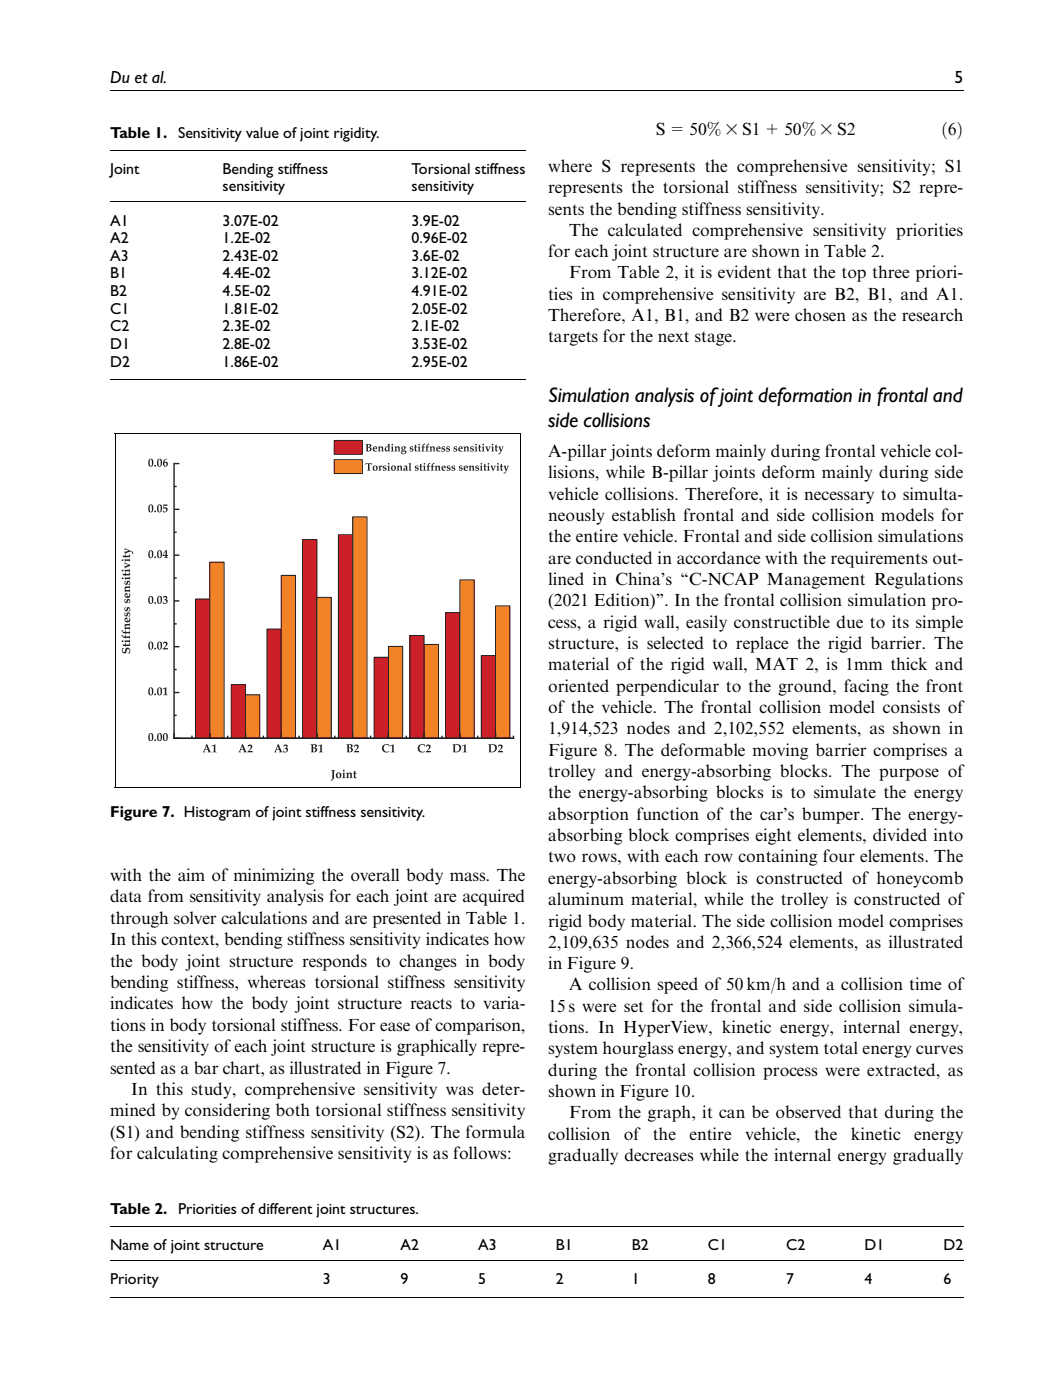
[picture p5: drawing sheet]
<svg xmlns="http://www.w3.org/2000/svg" width="210mm" height="280mm" viewBox="0 0 210 280" stroke-linecap="round" stroke-linejoin="round" font-family="sans-serif">
<defs><g id="words">
<g font-size="4.2">
<text x="109.5" y="80.4">Simulation analysis ofjoint deformation in frontal and</text>
<text x="109.5" y="85.4">side collisions</text>
</g>
<g font-size="3.5">
<text x="22" y="16.7">Du et al.</text>
<text x="190.7" y="16.7">5</text>
<text x="131.1" y="27">S=50%3 S1+50%3 S2</text>
<text x="188" y="27">ð6Þ</text>
<text x="109.5" y="34.4">where S represents the comprehensive sensitivity; S1</text>
<text x="109.5" y="38.6">represents the torsional stiffness sensitivity; S2 repre-</text>
<text x="109.5" y="42.9">sents the bending stiffness sensitivity.</text>
<text x="113.7" y="47.1">The calculated comprehensive sensitivity priorities</text>
<text x="109.5" y="51.4">for each joint structure are shown in Table 2.</text>
<text x="109.5" y="59.9">ties in comprehensive sensitivity are B2, B1, and A1.</text>
<text x="113.7" y="55.6">From Table 2, it is evident that the top three priori-</text>
<text x="109.5" y="64.2">Therefore, A1, B1, and B2 were chosen as the research</text>
<text x="109.5" y="68.5">targets for the next stage.</text>
<text x="109.5" y="91.4">A-pillar joints deform mainly during frontal vehicle col-</text>
<text x="109.5" y="95.7">lisions, while B-pillar joints deform mainly during side</text>
<text x="109.5" y="99.9">vehicle collisions. Therefore, it is necessary to simulta-</text>
<text x="109.5" y="104.2">neously establish frontal and side collision models for</text>
<text x="109.5" y="108.5">the entire vehicle. Frontal and side collision simulations</text>
<text x="109.5" y="112.7">are conducted in accordance with the requirements out-</text>
<text x="109.5" y="117">lined in China’s ‘‘C-NCAP Management Regulations</text>
<text x="109.5" y="121.3">(2021 Edition)’’. In the frontal collision simulation pro-</text>
<text x="109.5" y="125.5">cess, a rigid wall, easily constructible due to its simple</text>
<text x="109.5" y="129.8">structure, is selected to replace the rigid barrier. The</text>
<text x="109.5" y="134.1">material of the rigid wall, MAT 2, is 1mm thick and</text>
<text x="109.5" y="138.3">oriented perpendicular to the ground, facing the front</text>
<text x="109.5" y="142.6">of the vehicle. The frontal collision model consists of</text>
<text x="109.5" y="146.9">1,914,523 nodes and 2,102,552 elements, as shown in</text>
<text x="109.5" y="151.1">Figure 8. The deformable moving barrier comprises a</text>
<text x="109.5" y="155.4">trolley and energy-absorbing blocks. The purpose of</text>
<text x="109.5" y="159.7">the energy-absorbing blocks is to simulate the energy</text>
<text x="109.5" y="163.9">absorption function of the car’s bumper. The energy-</text>
<text x="109.5" y="168.2">absorbing block comprises eight elements, divided into</text>
<text x="109.5" y="172.5">two rows, with each row containing four elements. The</text>
<text x="22" y="176.2">with the aim of minimizing the overall body mass. The</text>
<text x="109.5" y="176.8">energy-absorbing block is constructed of honeycomb</text>
<text x="22" y="180.5">data from sensitivity analysis for each joint are acquired</text>
<text x="22" y="184.7">through solver calculations and are presented in Table 1.</text>
<text x="109.5" y="181">aluminum material, while the trolley is constructed of</text>
<text x="109.5" y="185.3">rigid body material. The side collision model comprises</text>
<text x="22" y="189">In this context, bending stiffness sensitivity indicates how</text>
<text x="109.5" y="189.6">2,109,635 nodes and 2,366,524 elements, as illustrated</text>
<text x="22" y="193.3">the body joint structure responds to changes in body</text>
<text x="22" y="197.6">bending stiffness, whereas torsional stiffness sensitivity</text>
<text x="109.5" y="193.8">in Figure 9.</text>
<text x="22" y="201.9">indicates how the body joint structure reacts to varia-</text>
<text x="109.5" y="202.3">15s were set for the frontal and side collision simula-</text>
<text x="113.7" y="198.1">A collision speed of 50km/h and a collision time of</text>
<text x="22" y="206.2">tions in body torsional stiffness. For ease of comparison,</text>
<text x="109.5" y="206.6">tions. In HyperView, kinetic energy, internal energy,</text>
<text x="22" y="210.5">the sensitivity of each joint structure is graphically repre-</text>
<text x="22" y="214.7">sented as a bar chart, as illustrated in Figure 7.</text>
<text x="109.5" y="210.9">system hourglass energy, and system total energy curves</text>
<text x="109.5" y="215.1">during the frontal collision process were extracted, as</text>
<text x="26.2" y="219">In this study, comprehensive sensitivity was deter-</text>
<text x="109.5" y="219.4">shown in Figure 10.</text>
<text x="22" y="223.3">mined by considering both torsional stiffness sensitivity</text>
<text x="22" y="227.5">(S1) and bending stiffness sensitivity (S2). The formula</text>
<text x="109.5" y="227.9">collision</text>
<text x="113.7" y="223.6">From the graph, it can be observed that during the</text>
<text x="124.6" y="227.9">of the</text>
<text x="137.8" y="227.9">entire</text>
<text x="148.9" y="227.9">vehicle,</text>
<text x="162.7" y="227.9">the</text>
<text x="170" y="227.9">kinetic</text>
<text x="182.7" y="227.9">energy</text>
<text x="22" y="231.8">for calculating comprehensive sensitivity is as follows:</text>
<text x="109.5" y="232.2">gradually decreases while the internal energy gradually</text>
</g>
<g font-size="3.2">
<text x="22" y="27.5">Table 1. Sensitivity value of joint rigidity.</text>
<text x="22" y="34.7">Joint</text>
<text x="44.5" y="34.7">Bending stiffness</text>
<text x="82.2" y="34.7">Torsional stiffness</text>
<text x="44.5" y="38.2">sensitivity</text>
<text x="82.2" y="38.2">sensitivity</text>
<text x="22" y="45.1">A1</text>
<text x="44.5" y="45.1">3.07E-02</text>
<text x="82.2" y="45.1">3.9E-02</text>
<text x="22" y="48.6">A2</text>
<text x="22" y="52.2">A3</text>
<text x="44.5" y="48.6">1.2E-02</text>
<text x="44.5" y="52.2">2.43E-02</text>
<text x="82.2" y="48.6">0.96E-02</text>
<text x="82.2" y="52.2">3.6E-02</text>
<text x="22" y="55.7">B1</text>
<text x="22" y="59.2">B2</text>
<text x="44.5" y="55.7">4.4E-02</text>
<text x="44.5" y="59.2">4.5E-02</text>
<text x="82.2" y="55.7">3.12E-02</text>
<text x="82.2" y="59.2">4.91E-02</text>
<text x="22" y="62.7">C1</text>
<text x="44.5" y="62.7">1.81E-02</text>
<text x="82.2" y="62.7">2.05E-02</text>
<text x="22" y="66.3">C2</text>
<text x="22" y="69.8">D1</text>
<text x="44.5" y="66.3">2.3E-02</text>
<text x="44.5" y="69.8">2.8E-02</text>
<text x="82.2" y="66.3">2.1E-02</text>
<text x="82.2" y="69.8">3.53E-02</text>
<text x="22" y="73.3">D2</text>
<text x="44.5" y="73.3">1.86E-02</text>
<text x="82.2" y="73.3">2.95E-02</text>
<text x="22" y="163.3">Figure 7. Histogram of joint stiffness sensitivity.</text>
<text x="22" y="242.7">Table 2. Priorities of different joint structures.</text>
<text x="22" y="249.9">Name of joint structure</text>
<text x="64.5" y="249.9">A1</text>
<text x="80" y="249.9">A2</text>
<text x="95.5" y="249.9">A3</text>
<text x="111.1" y="249.9">B1</text>
<text x="126.3" y="249.9">B2</text>
<text x="141.4" y="249.9">C1</text>
<text x="157.1" y="249.9">C2</text>
<text x="172.8" y="249.9">D1</text>
<text x="188.5" y="249.9">D2</text>
<text x="22" y="256.8">Priority</text>
<text x="64.5" y="256.8">3</text>
<text x="80" y="256.8">9</text>
<text x="95.5" y="256.8">5</text>
<text x="111.1" y="256.8">2</text>
<text x="126.3" y="256.8">1</text>
<text x="141.4" y="256.8">8</text>
<text x="157.1" y="256.8">7</text>
<text x="172.8" y="256.8">4</text>
<text x="188.5" y="256.8">6</text>
</g>
</g></defs>
<path d="M22.9 86.7h81.2M23 86.6v70.9M104 86.6v70.9M22.9 157.4h81.2" fill="none" stroke="#000" stroke-width=".2"/>
<path d="M39.1 119.8h2.8v27.9h-2.8z" fill="#cb2027"/>
<path d="M39.1 119.8h2.8v27.9h-2.8z" fill="none" stroke="#231f20" stroke-width=".2"/>
<path d="M46.2 136.9h2.9v10.8h-2.9z" fill="#cb2027"/>
<path d="M46.2 136.9h2.9v10.8h-2.9z" fill="none" stroke="#231f20" stroke-width=".2"/>
<path d="M53.3 125.8h2.9v21.9h-2.9z" fill="#cb2027"/>
<path d="M53.3 125.8h2.9v21.9h-2.9z" fill="none" stroke="#231f20" stroke-width=".2"/>
<path d="M60.5 107.9h2.8v39.8h-2.8z" fill="#cb2027"/>
<path d="M60.5 107.9h2.8v39.8h-2.8z" fill="none" stroke="#231f20" stroke-width=".2"/>
<path d="M67.6 106.9h2.9v40.8h-2.9z" fill="#cb2027"/>
<path d="M67.6 106.9h2.9v40.8h-2.9z" fill="none" stroke="#231f20" stroke-width=".2"/>
<path d="M74.8 131.5h2.8v16.2h-2.8z" fill="#cb2027"/>
<path d="M74.8 131.5h2.8v16.2h-2.8z" fill="none" stroke="#231f20" stroke-width=".2"/>
<path d="M81.9 127.1h2.8v20.6h-2.8z" fill="#cb2027"/>
<path d="M81.9 127.1h2.8v20.6h-2.8z" fill="none" stroke="#231f20" stroke-width=".2"/>
<path d="M89 122.5h2.9v25.2h-2.9z" fill="#cb2027"/>
<path d="M89 122.5h2.9v25.2h-2.9z" fill="none" stroke="#231f20" stroke-width=".2"/>
<path d="M96.2 131.1h2.8v16.6h-2.8z" fill="#cb2027"/>
<path d="M96.2 131.1h2.8v16.6h-2.8z" fill="none" stroke="#231f20" stroke-width=".2"/>
<path d="M41.9 112.4h2.9v35.3h-2.9z" fill="#f18226"/>
<path d="M41.9 112.4h2.9v35.3h-2.9z" fill="none" stroke="#231f20" stroke-width=".2"/>
<path d="M49.1 138.9h2.8v8.8h-2.8z" fill="#f18226"/>
<path d="M49.1 138.9h2.8v8.8h-2.8z" fill="none" stroke="#231f20" stroke-width=".2"/>
<path d="M56.2 115.1h2.8v32.6h-2.8z" fill="#f18226"/>
<path d="M56.2 115.1h2.8v32.6h-2.8z" fill="none" stroke="#231f20" stroke-width=".2"/>
<path d="M63.3 119.5h2.9v28.2h-2.9z" fill="#f18226"/>
<path d="M63.3 119.5h2.9v28.2h-2.9z" fill="none" stroke="#231f20" stroke-width=".2"/>
<path d="M70.5 103.4h2.8v44.3h-2.8z" fill="#f18226"/>
<path d="M70.5 103.4h2.8v44.3h-2.8z" fill="none" stroke="#231f20" stroke-width=".2"/>
<path d="M77.6 129.3h2.9v18.4h-2.9z" fill="#f18226"/>
<path d="M77.6 129.3h2.9v18.4h-2.9z" fill="none" stroke="#231f20" stroke-width=".2"/>
<path d="M84.8 128.9h2.8v18.8h-2.8z" fill="#f18226"/>
<path d="M84.8 128.9h2.8v18.8h-2.8z" fill="none" stroke="#231f20" stroke-width=".2"/>
<path d="M91.9 116h2.8v31.7h-2.8z" fill="#f18226"/>
<path d="M91.9 116h2.8v31.7h-2.8z" fill="none" stroke="#231f20" stroke-width=".2"/>
<path d="M99 121.2h2.9v26.5h-2.9z" fill="#f18226"/>
<path d="M99 121.2h2.9v26.5h-2.9z" fill="none" stroke="#231f20" stroke-width=".2"/>
<g fill="none" stroke="#231f20" stroke-width=".28">
<path d="M34.8 97.3h.5M35.8 92.7h-1v55h67.8v-.6M34.8 115.6h.5M34.8 106.5h.5M34.8 111h1M34.8 101.9h1M34.8 133.9h.5M34.8 124.8h.5M34.8 138.5h1M34.8 129.3h1M34.8 120.2h1M34.8 143.1h.5"/>
<path d="M38.4 147.1v.6M41.9 146.6v1.1M45.5 147.1v.6M49.1 146.6v1.1M52.6 147.1v.6M56.2 146.6v1.1M59.8 147.1v.6M63.3 146.6v1.1M66.9 147.1v.6M70.5 146.6v1.1M74 147.1v.6M77.6 146.6v1.1"/>
<path d="M81.2 147.1v.6M84.8 146.6v1.1M88.3 147.1v.6M91.9 146.6v1.1M95.5 147.1v.6M99 146.6v1.1"/>
</g>
<g fill="#231f20">
<path d="M41.2 148.8l-.7 1.7h.5l-.1-.1a.32 .32 0 0 1 .1-.4 .32 .32 0 0 1 .4 0h.1l.1 .3-.1 .2h.7l-.8-1.7zM41.2 149.2l.3 .6h-.5zM42.3 149.1l.1 .2 .3-.1v1.1l-.3 .2h.9l-.3-.2v-1.4zM48.4 148.8l-.8 1.7h.6l-.2-.1a.32 .32 0 0 1 .1-.4 .32 .32 0 0 1 .4 0h.2l.1 .3-.2 .2h.7l-.8-1.7zM48.4 149.2l.2 .6h-.5zM49.5 149v.4a.34 .34 0 0 1 .6-.2 .34 .34 0 0 1-.2 .6l-.4 .7h1v-.3h-.7l.1-.1a.65 .65 0 0 0 .5-.5 .65 .65 0 0 0-.3-.7zM55.5 148.8l-.7 1.7h.5l-.1-.1a.32 .32 0 0 1 .1-.4 .32 .32 0 0 1 .3 0h.2l.1 .3-.2 .2h.7l-.7-1.7zM55.5 149.2l.2 .6h-.4zM56.7 149v.4a.25 .25 0 0 1 .3-.3 .25 .25 0 0 1 .2 .3 .25 .25 0 0 1-.3 .2l-.1 .2a.31 .31 0 0 1 .4 .1 .31 .31 0 0 1 0 .4 .31 .31 0 0 1-.5-.1l-.1-.1a.46 .46 0 0 0 .4 .5 .46 .46 0 0 0 .5-.4v-.4l-.3-.2a.37 .37 0 0 0 .2-.6 .37 .37 0 0 0-.5-.1zM62.1 148.9l.1 .1-.1 1.5h.2a.74 .74 0 0 0 1-.8l-.4-.1a.39 .39 0 0 0 .4-.5 .39 .39 0 0 0-.6-.2zM62.6 149a.29 .29 0 0 1 .4 .1 .29 .29 0 0 1-.1 .4h-.3zM62.6 149.6a.36 .36 0 0 1 .4 .4 .36 .36 0 0 1-.4 .3zM63.6 149.1v.2l.4-.1v1.1l-.3 .2h.9l-.3-.2v-1.4zM69.2 148.9l.2 .1-.1 1.5h.1a.74 .74 0 0 0 1.1-.8l-.4-.1a.39 .39 0 0 0 .4-.5 .39 .39 0 0 0-.7-.2zM69.7 149a.29 .29 0 0 1 .4 .1 .29 .29 0 0 1-.1 .4h-.3zM69.7 149.6a.36 .36 0 0 1 .5 .4 .36 .36 0 0 1-.5 .3zM70.8 149v.4a.34 .34 0 0 1 .5-.2 .34 .34 0 0 1-.1 .6l-.5 .7h1v-.3h-.7l.2-.1a.65 .65 0 0 0 .4-.5 .65 .65 0 0 0-.2-.7zM76.6 149.1a.85 .85 0 0 0 0 1.2 .85 .85 0 0 0 1.2-.1 .69 .69 0 0 1-1.1-.4 .69 .69 0 0 1 .8-.8l.2 .3 .1-.4h-.2h-.6zM78 149.1v.2l.3-.1v1.1l-.2 .2h.8l-.2-.2v-1.4zM83.7 149.1a.85 .85 0 0 0 0 1.2 .85 .85 0 0 0 1.2-.1 .69 .69 0 0 1-1.1-.4 .69 .69 0 0 1 .9-.8l.2 .3v-.4h-.1h-.7zM85.2 149l-.1 .4a.34 .34 0 0 1 .6-.2 .34 .34 0 0 1-.1 .6l-.5 .7h1v-.3h-.7l.1-.1a.65 .65 0 0 0 .5-.5 .65 .65 0 0 0-.2-.7zM90.4 148.9l.2 .1-.1 1.5h.1a1.04 1.04 0 0 0 1.2-.2 1.04 1.04 0 0 0 .2-1.2l-.3-.2zM90.9 149a.66 .66 0 0 1 .9 .6 .66 .66 0 0 1-.9 .6zM92.3 149.1l.1 .2 .3-.1v1.1l-.3 .2h.9l-.2-.2v-1.4zM97.5 148.9l.2 .1-.1 1.5h.2a1.04 1.04 0 0 0 1.1-.2 1.04 1.04 0 0 0 .3-1.2l-.4-.2zM98.1 149a.66 .66 0 0 1 .8 .6 .66 .66 0 0 1-.8 .6zM99.6 149l-.1 .4a.34 .34 0 0 1 .6-.2 .34 .34 0 0 1-.1 .6l-.5 .7h1v-.3h-.7l.1-.1a.65 .65 0 0 0 .5-.5 .65 .65 0 0 0-.2-.7z"/>
<path d="M29.9 146.7a1.13 1.13 0 0 0 .1 1.5 .85 .85 0 0 0 .7-.6 .85 .85 0 0 0-.3-.9zM30 146.8l.1-.1a1.12 1.12 0 0 1 0 1.4 1.15 1.15 0 0 1-.1-1.3zM30.8 148a.2 .2 0 0 0 .4 0 .2 .2 0 0 0-.4 0zM31.6 146.7a1.13 1.13 0 0 0 .1 1.5 .85 .85 0 0 0 .8-.6 .85 .85 0 0 0-.4-.9zM31.8 146.8l.1-.1a1.12 1.12 0 0 1 0 1.4 1.15 1.15 0 0 1-.1-1.3zM32.8 146.7a1.13 1.13 0 0 0 .1 1.5 .85 .85 0 0 0 .7-.6 .85 .85 0 0 0-.3-.9zM32.9 146.8l.1-.1a1.12 1.12 0 0 1 .1 1.4 1.15 1.15 0 0 1-.2-1.3z"/>
<path d="M29.9 137.6a1.13 1.13 0 0 0 .1 1.5 .85 .85 0 0 0 .7-.7 .85 .85 0 0 0-.3-.9zM30 137.6h.1a1.12 1.12 0 0 1 0 1.4 1.15 1.15 0 0 1-.1-1.4zM30.8 138.9a.2 .2 0 0 0 .4 0 .2 .2 0 0 0-.4 0zM31.6 137.6a1.13 1.13 0 0 0 .1 1.5 .85 .85 0 0 0 .8-.7 .85 .85 0 0 0-.4-.9zM31.8 137.6h.1a1.12 1.12 0 0 1 0 1.4 1.15 1.15 0 0 1-.1-1.4zM32.5 137.7l.1 .2 .3-.1v1.1l-.3 .1h.9l-.2-.1v-1.4z"/>
<path d="M29.9 128.4a1.13 1.13 0 0 0 .1 1.5 .85 .85 0 0 0 .7-.6 .85 .85 0 0 0-.3-.9zM30 128.5l.1-.1a1.12 1.12 0 0 1 0 1.4 1.15 1.15 0 0 1-.1-1.3zM30.8 129.7a.2 .2 0 0 0 .4 0 .2 .2 0 0 0-.4 0zM31.6 128.4a1.13 1.13 0 0 0 .1 1.5 .72 .72 0 0 0 .7-.3 .72 .72 0 0 0 0-.8 .47 .47 0 0 0-.3-.4 .47 .47 0 0 0-.5 0zM31.8 128.5l.1-.1a1.12 1.12 0 0 1 0 1.4 1.15 1.15 0 0 1-.1-1.3zM32.6 128.5v.4a.34 .34 0 0 1 .5-.2 .34 .34 0 0 1-.1 .5l-.5 .7h1v-.3h-.7l.2-.1a.65 .65 0 0 0 .4-.5 .65 .65 0 0 0-.2-.6z"/>
<path d="M29.9 119.3a1.13 1.13 0 0 0 .1 1.5 .85 .85 0 0 0 .7-.7 .85 .85 0 0 0-.3-.9zM30 119.3h.1a1.12 1.12 0 0 1 0 1.4 1.15 1.15 0 0 1-.1-1.4zM30.8 120.6a.2 .2 0 0 0 .4 0 .2 .2 0 0 0-.4 0zM31.6 119.3a1.13 1.13 0 0 0 .1 1.5 .85 .85 0 0 0 .8-.7 .85 .85 0 0 0-.4-.9zM31.8 119.3h.1a1.12 1.12 0 0 1 0 1.4 1.15 1.15 0 0 1-.1-1.4zM32.7 119.3v.3a.25 .25 0 0 1 .2-.2 .25 .25 0 0 1 .3 .3 .25 .25 0 0 1-.4 .2v.1a.32 .32 0 0 1 .4 .2 .32 .32 0 0 1-.2 .5 .32 .32 0 0 1-.4-.3h-.1a.46 .46 0 0 0 .4 .5 .46 .46 0 0 0 .5-.4l.1-.4-.3-.2a.37 .37 0 0 0 .2-.6 .37 .37 0 0 0-.6-.1z"/>
<path d="M29.9 110.1a1.13 1.13 0 0 0 .1 1.5 .85 .85 0 0 0 .7-.6 .85 .85 0 0 0-.3-.9zM30 110.2h.1a1.12 1.12 0 0 1 0 1.3 1.15 1.15 0 0 1-.1-1.3zM30.8 111.4a.2 .2 0 0 0 .4 0 .2 .2 0 0 0-.4 0zM31.6 110.1a1.13 1.13 0 0 0 .1 1.5 .72 .72 0 0 0 .7-.3 .72 .72 0 0 0 0-.8 .47 .47 0 0 0-.3-.4 .47 .47 0 0 0-.5 0zM31.8 110.2h.1a1.12 1.12 0 0 1 0 1.3 1.15 1.15 0 0 1-.1-1.3zM33.1 110.1l-.6 1.1h.6l-.1 .3-.2 .1h.7l-.2-.2v-.2h.2v-.2h-.2l.1-1zM33.1 110.2v.8h-.4z"/>
<path d="M29.9 101a1.13 1.13 0 0 0 .1 1.5 .85 .85 0 0 0 .7-.7 .85 .85 0 0 0-.3-.9zM30 101h.1a1.12 1.12 0 0 1 0 1.4 1.15 1.15 0 0 1-.1-1.4zM30.8 102.3a.2 .2 0 0 0 .4 0 .2 .2 0 0 0-.4 0zM31.6 101a1.13 1.13 0 0 0 .1 1.5 .72 .72 0 0 0 .7-.4 .72 .72 0 0 0 0-.7 .47 .47 0 0 0-.3-.5 .47 .47 0 0 0-.5 .1zM31.8 101h.1a1.12 1.12 0 0 1 0 1.4 1.15 1.15 0 0 1-.1-1.4zM32.6 100.9v.9a.34 .34 0 0 1 .6 0 .34 .34 0 0 1-.1 .5 .34 .34 0 0 1-.5-.2h-.1a.5 .5 0 0 0 .6 .4 .5 .5 0 0 0 .4-.6l-.3-.4h-.4v-.3h.6v-.3z"/>
<path d="M29.9 91.8a1.13 1.13 0 0 0 .1 1.5 .85 .85 0 0 0 .7-.6 .85 .85 0 0 0-.3-.9zM30 91.9h.1a1.12 1.12 0 0 1 0 1.3 1.15 1.15 0 0 1-.1-1.3zM30.8 93.2a.2 .2 0 0 0 .4 0 .2 .2 0 0 0-.4 0zM31.6 91.8a1.13 1.13 0 0 0 .1 1.5 .72 .72 0 0 0 .7-.3 .72 .72 0 0 0 0-.8 .47 .47 0 0 0-.3-.4 .47 .47 0 0 0-.5 0zM31.8 91.9h.1a1.12 1.12 0 0 1 0 1.3 1.15 1.15 0 0 1-.1-1.3zM32.8 92a.82 .82 0 0 0 .2 1.3 .47 .47 0 0 0 .6-.5 .47 .47 0 0 0-.8-.3 .62 .62 0 0 1 .7-.7h-.3zM32.9 92.6a.3 .3 0 0 1 .4 .3 .3 .3 0 0 1-.4 .3z"/>
<path d="M24.4 129.6a.56 .56 0 0 0 .1 .8 .56 .56 0 0 0 .8 0l.2-.5a.4 .4 0 0 1 .4 .3 .4 .4 0 0 1-.4 .5 .5 .5 0 0 0 .6-.3 .5 .5 0 0 0-.2-.7 .52 .52 0 0 0-.7-.1 .52 .52 0 0 0-.2 .6 .29 .29 0 0 1-.5-.1 .29 .29 0 0 1 .3-.4zM24.5 128.9a.34 .34 0 0 0 .5 .3l.1 .2v-.2h.6a.27 .27 0 0 0 .3-.2 .27 .27 0 0 0-.2-.3l-.1 .2h-.6v-.2h-.1v.2zM24.3 128.2a.2 .2 0 0 0 .4 0 .2 .2 0 0 0-.4 0zM24.9 128.1l.1 .4a.8 .8 0 0 1 1 .1v-.7l-.2 .2zM24.3 127l.3 .5 .4 .1 .1 .2v-.2a.6 .6 0 0 1 .8 .2l.1-.7-.1 .2h-.8v-.3h-.1a.23 .23 0 0 1-.2 .3 .23 .23 0 0 1-.3-.2zM24.3 126l.3 .6 .4 .1 .1 .1v-.1a.6 .6 0 0 1 .8 .1l.1-.6-.1 .2h-.8v-.3h-.1a.23 .23 0 0 1-.2 .3 .23 .23 0 0 1-.3-.3zM25 124.9l-.1 .3 .2 .3h-.2l.1 .5a.8 .8 0 0 1 1 0l-.1-.7a.55 .55 0 0 1-.8 0l.1-.2h.4a.31 .31 0 0 0 .4-.1 .31 .31 0 0 0 0-.4l-.2 .2zM25 123.6a.55 .55 0 0 0 .1 .8 .55 .55 0 0 0 .7-.1 .55 .55 0 0 0 0-.7v.4l-.3 .2-.1-.7zM25 124a.25 .25 0 0 1 .5 0 .25 .25 0 0 1-.5 0zM24.9 122.5a.41 .41 0 0 0 0 .6 .41 .41 0 0 0 .6 0l.1-.1a.18 .18 0 0 1 .1-.3 .18 .18 0 0 1 .2 .2l-.3 .3 .2 .1a.43 .43 0 0 0 .3-.5 .43 .43 0 0 0-.5-.3h-.2l-.3 .6a.27 .27 0 0 1-.1-.3 .27 .27 0 0 1 .2-.2zM24.9 121.5a.41 .41 0 0 0 0 .6 .41 .41 0 0 0 .6 0l.1-.2a.18 .18 0 0 1 .1-.2 .18 .18 0 0 1 .2 .2l-.3 .3 .2 .1a.43 .43 0 0 0 .3-.5 .43 .43 0 0 0-.5-.4l-.2 .1-.3 .5a.27 .27 0 0 1-.1-.3 .27 .27 0 0 1 .2-.2zM24.9 119.9a.41 .41 0 0 0 0 .6 .41 .41 0 0 0 .6-.1l.1-.1a.18 .18 0 0 1 .1-.3 .18 .18 0 0 1 .2 .3l-.3 .2 .2 .1a.43 .43 0 0 0 .3-.5 .43 .43 0 0 0-.5-.3l-.2 .1-.3 .5a.27 .27 0 0 1-.1-.3 .27 .27 0 0 1 .2-.2zM25 118.7a.55 .55 0 0 0 .1 .8 .55 .55 0 0 0 .7-.1 .55 .55 0 0 0 0-.7v.4l-.3 .2-.1-.7zM25 119.1a.25 .25 0 0 1 .5 0 .25 .25 0 0 1-.5 0zM25 117.4l-.1 .3 .2 .3h-.2l.1 .5a.81 .81 0 0 1 1 0l-.1-.7a.55 .55 0 0 1-.8 0l.1-.2h.4a.31 .31 0 0 0 .4-.1 .31 .31 0 0 0 0-.4l-.2 .2zM24.9 116.2a.41 .41 0 0 0 0 .6 .41 .41 0 0 0 .6 0l.1-.2a.18 .18 0 0 1 .1-.2 .18 .18 0 0 1 .2 .2l-.3 .3 .2 .1a.43 .43 0 0 0 .3-.5 .43 .43 0 0 0-.5-.4l-.2 .1-.3 .5a.27 .27 0 0 1-.1-.2 .27 .27 0 0 1 .2-.3zM24.3 115.7a.2 .2 0 0 0 .4 0 .2 .2 0 0 0-.4 0zM24.9 115.5l.1 .5a.8 .8 0 0 1 1 0v-.7l-.2 .2zM24.5 114.8a.34 .34 0 0 0 .5 .3l.1 .1v-.1h.6a.27 .27 0 0 0 .3-.2 .27 .27 0 0 0-.2-.4l-.1 .3h-.6v-.2l-.1-.1v.3zM24.3 114.1a.2 .2 0 0 0 .4 0 .2 .2 0 0 0-.4 0zM24.9 113.9l.1 .5a.81 .81 0 0 1 1 0v-.6l-.2 .2zM24.9 112.4v.5l.1-.2 .7 .3-.7 .2-.1-.1v.6l1.1-.5v-.2zM24.3 112a.2 .2 0 0 0 .4 0 .2 .2 0 0 0-.4 0zM24.9 111.9l.1 .4a.81 .81 0 0 1 1 0v-.6l-.2 .2zM24.5 111.1a.34 .34 0 0 0 .5 .4l.1 .1v-.2h.6a.27 .27 0 0 0 .3-.2 .27 .27 0 0 0-.2-.3l-.1 .3h-.6v-.3h-.1v.3zM24.9 109.6v.4l.1-.1 .7 .2-.7 .3-.1-.2v.6l1.2-.5 .3 .1-.1 .3 .3 .1v-.2a2.18 2.18 0 0 0-1.5-.9z"/>
<path d="M66.2 154l.2 .2v1.5v.2h-.3v.1a.41 .41 0 0 0 .5 0 .41 .41 0 0 0 .1-.4l.1-1.4 .1-.2zM67.1 155.1a.6 .6 0 0 0 1.2 0 .6 .6 0 0 0-1.2 0zM67.5 154.7a.47 .47 0 0 1 .4 .3 .47 .47 0 0 1-.2 .5 .59 .59 0 0 1-.2-.8zM68.5 154.1a.2 .2 0 0 0 .4 0 .2 .2 0 0 0-.4 0zM68.4 154.6a.81 .81 0 0 1 0 1h.6l-.2-.1 .1-1zM69.1 154.6a.82 .82 0 0 1 0 1l.7-.1a.55 .55 0 0 1 0-.8l.2 .1v.4a.31 .31 0 0 0 .1 .4 .31 .31 0 0 0 .4 0l-.2-.4a.44 .44 0 0 0-.1-.6 .44 .44 0 0 0-.6 .1v-.2zM70.7 154.2v.4l-.1 .1h.1v.6a.27 .27 0 0 0 .2 .3 .27 .27 0 0 0 .3-.2h-.2v-.7h.2v-.1h-.2v-.5z"/>
</g>
<path d="M66.8 88.1h5.6v2.8h-5.6z" fill="#cb2027"/>
<path d="M66.8 88.1h5.6v2.8h-5.6z" fill="none" stroke="#231f20" stroke-width=".2"/>
<path d="M73 88.8l.2 .3-.1 1.2h.2a.54 .54 0 0 0 .7-.1 .54 .54 0 0 0 .1-.7h-.3a.34 .34 0 0 0 .4-.3 .34 .34 0 0 0-.2-.4zM73.5 88.9l.3 .1v.4h-.3zM73.5 89.5a.33 .33 0 0 1 .4 .4 .33 .33 0 0 1-.4 .3zM74.6 89.4a.49 .49 0 0 0 0 .8 .49 .49 0 0 0 .7-.1h-.4l-.2-.3h.6a.41 .41 0 0 0-.2-.5 .41 .41 0 0 0-.5 .1zM74.8 89.5h.2l.1 .2h-.4zM75.5 89.4a.74 .74 0 0 1 0 .9h.6l-.1-.1a.47 .47 0 0 1 .1-.7h.1l.1 .4a.28 .28 0 0 0 .1 .4 .28 .28 0 0 0 .3 0l-.2-.4a.39 .39 0 0 0 0-.5 .39 .39 0 0 0-.4-.1l-.2 .2v-.2zM77.4 88.8l.2 .5a.5 .5 0 0 0-.7 .4 .5 .5 0 0 0 .5 .6l.2-.2v.2h.4l-.2-.2v-1.4zM77.2 89.4h.1a.35 .35 0 0 1 .3 .4 .35 .35 0 0 1-.3 .3l-.2-.4zM78.2 88.9a.16 .16 0 0 0 .3 0 .16 .16 0 0 0-.3 0zM78.1 89.4a.74 .74 0 0 1 0 .9h.6l-.2-.2v-.8zM78.8 89.4a.74 .74 0 0 1 0 .9h.6l-.1-.1a.47 .47 0 0 1 .1-.7h.2v.4a.28 .28 0 0 0 .1 .4 .28 .28 0 0 0 .3 0l-.1-.4a.39 .39 0 0 0-.1-.5 .39 .39 0 0 0-.4-.1l-.2 .2v-.2zM80.3 89.4l-.1 .2 .2 .3-.2 .3 .2 .1a.25 .25 0 0 0-.3 .2 .25 .25 0 0 0 .2 .3 .52 .52 0 0 0 .6 0 .52 .52 0 0 0 .2-.7h-.6v-.1a.43 .43 0 0 0 .5-.5l.2-.1-.6-.1zM80.5 89.4h.2v.4h-.2zM80.3 90.6a.3 .3 0 0 1 .6 0 .3 .3 0 0 1-.6 0zM82 89.4a.39 .39 0 0 0-.1 .4 .39 .39 0 0 0 .5 .2v.1a.27 .27 0 0 1-.3 .1 .27 .27 0 0 1-.2-.2v.1a.39 .39 0 0 0 .5 .2 .39 .39 0 0 0 .2-.5 .39 .39 0 0 0-.5-.2v-.1a.24 .24 0 0 1 .2-.1 .24 .24 0 0 1 .2 .2v-.3zM82.9 89l-.2 .5h.2v.5a.25 .25 0 0 0 .2 .3 .25 .25 0 0 0 .3-.2l-.3-.1v-.5h.2l.1-.2h-.3v-.4zM83.6 88.9a.16 .16 0 0 0 .3 0 .16 .16 0 0 0-.3 0zM83.5 89.4a.74 .74 0 0 1 0 .9h.5l-.1-.2v-.8zM84.5 89l-.3 .4 .2 .1v.2a.4 .4 0 0 1-.2 .6h.6l-.2-.1v-.7h.3v-.2a.21 .21 0 0 1-.3-.1 .21 .21 0 0 1 .2-.3l.1-.2zM85.3 89l-.3 .4 .2 .1v.2a.4 .4 0 0 1-.2 .6h.6l-.1-.1-.1-.7h.3v-.2a.21 .21 0 0 1-.3-.1 .21 .21 0 0 1 .2-.3l.1-.2zM85.8 89.4a.74 .74 0 0 1 0 .9h.6l-.1-.1a.47 .47 0 0 1 .1-.7h.2v.4a.28 .28 0 0 0 .1 .3 .28 .28 0 0 0 .3 .1l-.1-.4a.39 .39 0 0 0-.1-.5 .39 .39 0 0 0-.4-.1l-.2 .2v-.2zM87.3 89.4a.49 .49 0 0 0-.1 .8 .49 .49 0 0 0 .8-.1h-.4l-.2-.3h.6a.41 .41 0 0 0-.2-.5 .41 .41 0 0 0-.5 .1zM87.5 89.5h.2l.1 .2h-.4zM88.3 89.4a.39 .39 0 0 0 0 .4 .39 .39 0 0 0 .4 .2l.1 .1a.27 .27 0 0 1-.3 .1 .27 .27 0 0 1-.3-.2v.1a.39 .39 0 0 0 .5 .2 .39 .39 0 0 0 .3-.5 .39 .39 0 0 0-.6-.2v-.1a.24 .24 0 0 1 .3-.1 .24 .24 0 0 1 .2 .2v-.3zM89.3 89.4a.39 .39 0 0 0-.1 .4 .39 .39 0 0 0 .5 .2v.1a.27 .27 0 0 1-.3 .1 .27 .27 0 0 1-.2-.2v.1a.39 .39 0 0 0 .5 .2 .39 .39 0 0 0 .2-.5 .39 .39 0 0 0-.5-.2v-.1a.24 .24 0 0 1 .2-.1 .24 .24 0 0 1 .2 .2v-.3zM90.7 89.4a.39 .39 0 0 0 0 .4 .39 .39 0 0 0 .4 .2l.1 .1a.27 .27 0 0 1-.3 .1 .27 .27 0 0 1-.3-.2v.1a.39 .39 0 0 0 .5 .2 .39 .39 0 0 0 .3-.5 .39 .39 0 0 0-.5-.2l-.1-.1a.24 .24 0 0 1 .3-.1 .24 .24 0 0 1 .2 .2v-.3zM91.7 89.4a.49 .49 0 0 0 0 .8 .49 .49 0 0 0 .7-.1h-.4l-.2-.3h.6a.41 .41 0 0 0-.2-.5 .41 .41 0 0 0-.5 .1zM91.9 89.5h.2l.1 .2h-.4zM92.6 89.4a.74 .74 0 0 1 0 .9h.5v-.1a.47 .47 0 0 1 .1-.7h.1l.1 .4a.28 .28 0 0 0 0 .4 .28 .28 0 0 0 .4 0l-.2-.4a.39 .39 0 0 0 0-.5 .39 .39 0 0 0-.4-.1l-.2 .2v-.2zM94 89.4a.39 .39 0 0 0 0 .4 .39 .39 0 0 0 .4 .2l.1 .1a.27 .27 0 0 1-.3 .1 .27 .27 0 0 1-.2-.2l-.1 .1a.39 .39 0 0 0 .5 .2 .39 .39 0 0 0 .3-.5 .39 .39 0 0 0-.5-.2l-.1-.1a.24 .24 0 0 1 .3-.1 .24 .24 0 0 1 .2 .2v-.3zM95 88.9a.16 .16 0 0 0 .3 0 .16 .16 0 0 0-.3 0zM94.9 89.4a.74 .74 0 0 1-.1 .9h.6l-.1-.2v-.8zM95.7 89l-.2 .5h.2v.5a.25 .25 0 0 0 .1 .3 .25 .25 0 0 0 .4-.2l-.3-.1v-.5h.2l.1-.2h-.3v-.4zM96.4 88.9a.16 .16 0 0 0 .3 0 .16 .16 0 0 0-.3 0zM96.3 89.4a.74 .74 0 0 1 0 .9h.5l-.1-.2v-.8zM96.9 89.3l.5 1h.2l.5-1h-.4l.1 .1-.2 .6-.3-.6 .2-.1zM98.3 88.9a.16 .16 0 0 0 .3 0 .16 .16 0 0 0-.3 0zM98.2 89.4a.74 .74 0 0 1-.1 .9h.6l-.1-.2v-.8zM99 89l-.2 .5h.2v.5a.25 .25 0 0 0 .2 .3 .25 .25 0 0 0 .3-.2l-.3-.1v-.5h.2l.1-.2h-.3v-.4zM99.5 89.3l.5 1.1-.1 .2h-.3v.2l.1 .1a1.99 1.99 0 0 0 .8-1.4l.1-.2h-.3l.1 .1-.2 .6-.2-.6 .1-.1z" fill="#231f20"/>
<path d="M66.8 91.9h5.6v2.8h-5.6z" fill="#f18226"/>
<path d="M66.8 91.9h5.6v2.8h-5.6z" fill="none" stroke="#231f20" stroke-width=".2"/>
<path d="M73 92.7v.3l.2-.2h.3v1.2l-.1 .1h.6l-.2-.1v-1.2h.4l.1 .2v-.3zM74.4 93.6a.55 .55 0 0 0 1.1 0 .55 .55 0 0 0-1.1 0zM74.8 93.3a.43 .43 0 0 1 .4 .3 .43 .43 0 0 1-.2 .5l-.2-.2zM75.6 93.2a.74 .74 0 0 1 0 .9h.6l-.2-.1v-.5l.4-.1v-.3l-.4 .2v-.2zM76.6 93.2a.39 .39 0 0 0 0 .5 .39 .39 0 0 0 .4 .1v.1a.27 .27 0 0 1-.3 .1 .27 .27 0 0 1-.2-.2 .36 .36 0 0 0 .4 .4 .36 .36 0 0 0 .3-.4 .36 .36 0 0 0-.4-.3l-.1-.1a.24 .24 0 0 1 .2-.2 .24 .24 0 0 1 .2 .2l.1-.2zM77.5 92.8a.16 .16 0 0 0 .3 0 .16 .16 0 0 0-.3 0zM77.4 93.2a.74 .74 0 0 1 0 .9h.6l-.2-.1v-.9zM78.1 93.6a.55 .55 0 0 0 1.1 0 .55 .55 0 0 0-1.1 0zM78.5 93.3a.43 .43 0 0 1 .4 .3 .43 .43 0 0 1-.3 .5l-.2-.2zM79.3 93.2a.74 .74 0 0 1 0 .9h.5l-.1-.1a.47 .47 0 0 1 .2-.7l.1 .1v.4a.28 .28 0 0 0 .1 .3 .28 .28 0 0 0 .3 0l-.1-.4a.39 .39 0 0 0 0-.4 .39 .39 0 0 0-.4-.2l-.2 .2v-.2zM80.7 93.3v.1l.3-.1 .1 .2a.37 .37 0 0 0-.4 .2 .37 .37 0 0 0 0 .4l.4-.1v.1h.4l-.1-.3a.43 .43 0 0 0-.1-.6 .43 .43 0 0 0-.6 .1zM80.9 93.7l.2-.1v.3h-.2zM81.6 92.7l.2 .1v.7a.4 .4 0 0 1-.2 .6h.6a.4 .4 0 0 1-.2-.6l.1-.9zM83 93.2a.39 .39 0 0 0 0 .5 .39 .39 0 0 0 .4 .1v.1a.27 .27 0 0 1-.3 .1 .27 .27 0 0 1-.2-.2 .36 .36 0 0 0 .4 .4 .36 .36 0 0 0 .3-.4 .36 .36 0 0 0-.4-.3l-.1-.1a.24 .24 0 0 1 .3-.2 .24 .24 0 0 1 .2 .2v-.2zM83.9 92.9l-.1 .4h.1v.5a.25 .25 0 0 0 .2 .3 .25 .25 0 0 0 .3-.1l-.2-.1v-.6h.2v-.1h-.2v-.4zM84.6 92.8a.2 .2 0 0 0 .4 0 .2 .2 0 0 0-.4 0zM84.5 93.2a.74 .74 0 0 1 0 .9h.6l-.2-.1 .1-.9zM85.5 92.8l-.2 .5h.1v.2a.4 .4 0 0 1-.1 .6h.6l-.2-.1v-.7h.2v-.1a.21 .21 0 0 1-.2-.2 .21 .21 0 0 1 .2-.2l.1-.2zM86.3 92.8l-.2 .5h.1v.2a.4 .4 0 0 1-.1 .6h.6l-.2-.1v-.7h.2l.1-.1a.21 .21 0 0 1-.3-.2 .21 .21 0 0 1 .2-.2l.1-.2zM86.9 93.2a.74 .74 0 0 1 0 .9h.5l-.1-.1a.47 .47 0 0 1 .2-.7l.1 .1v.4a.28 .28 0 0 0 .1 .3 .28 .28 0 0 0 .4 0l-.2-.4a.39 .39 0 0 0 0-.4 .39 .39 0 0 0-.4-.2l-.2 .2v-.2zM88.3 93.3a.49 .49 0 0 0 0 .7 .49 .49 0 0 0 .7-.1l-.3 .1-.2-.4h.6a.41 .41 0 0 0-.3-.5 .41 .41 0 0 0-.5 .2zM88.5 93.3h.3v.2h-.3zM89.4 93.2a.39 .39 0 0 0 0 .5 .39 .39 0 0 0 .4 .1v.1a.27 .27 0 0 1-.3 .1 .27 .27 0 0 1-.2-.2 .36 .36 0 0 0 .4 .4 .36 .36 0 0 0 .3-.4 .36 .36 0 0 0-.4-.3l-.1-.1a.24 .24 0 0 1 .2-.2 .24 .24 0 0 1 .2 .2l.1-.2zM90.3 93.2a.39 .39 0 0 0 0 .5 .39 .39 0 0 0 .4 .1v.1a.27 .27 0 0 1-.2 .1 .27 .27 0 0 1-.3-.2 .36 .36 0 0 0 .4 .4 .36 .36 0 0 0 .3-.4 .36 .36 0 0 0-.4-.3l-.1-.1a.24 .24 0 0 1 .3-.2 .24 .24 0 0 1 .2 .2v-.2zM91.8 93.2a.39 .39 0 0 0 0 .5 .39 .39 0 0 0 .4 .1v.1a.27 .27 0 0 1-.3 .1 .27 .27 0 0 1-.2-.2 .36 .36 0 0 0 .4 .4 .36 .36 0 0 0 .3-.4 .36 .36 0 0 0-.4-.3l-.1-.1a.24 .24 0 0 1 .2-.2 .24 .24 0 0 1 .2 .2l.1-.2zM92.8 93.3a.49 .49 0 0 0-.1 .7 .49 .49 0 0 0 .8-.1l-.4 .1-.2-.4h.6a.41 .41 0 0 0-.2-.5 .41 .41 0 0 0-.5 .2zM92.9 93.3h.3v.2h-.3zM93.6 93.2a.74 .74 0 0 1 0 .9h.6l-.1-.1a.47 .47 0 0 1 .1-.7l.2 .1v.4a.28 .28 0 0 0 .1 .3 .28 .28 0 0 0 .3 0l-.1-.4a.39 .39 0 0 0-.1-.4 .39 .39 0 0 0-.4-.2l-.1 .2-.1-.2zM95.1 93.2a.39 .39 0 0 0 0 .5 .39 .39 0 0 0 .4 .1v.1a.27 .27 0 0 1-.3 .1 .27 .27 0 0 1-.2-.2 .36 .36 0 0 0 .4 .4 .36 .36 0 0 0 .3-.4 .36 .36 0 0 0-.4-.3l-.1-.1a.24 .24 0 0 1 .3-.2 .24 .24 0 0 1 .2 .2v-.2zM96 92.8a.16 .16 0 0 0 .3 0 .16 .16 0 0 0-.3 0zM95.9 93.2a.74 .74 0 0 1 0 .9h.6l-.2-.1v-.9zM96.7 92.9l-.1 .4h.1v.5a.25 .25 0 0 0 .2 .3 .25 .25 0 0 0 .3-.1l-.2-.1v-.6h.2v-.1h-.2v-.4zM97.4 92.8a.2 .2 0 0 0 .4 0 .2 .2 0 0 0-.4 0zM97.3 93.2a.74 .74 0 0 1 0 .9h.6l-.2-.1v-.9zM98 93.2l.4 .9h.2l.5-.9h-.4l.1 .1-.2 .6-.2-.6 .1-.1zM99.3 92.8a.16 .16 0 0 0 .3 0 .16 .16 0 0 0-.3 0zM99.2 93.2a.74 .74 0 0 1 0 .9h.6l-.2-.1v-.9zM100 92.9l-.1 .4h.1v.5a.25 .25 0 0 0 .2 .3 .25 .25 0 0 0 .3-.1l-.2-.1v-.6h.2v-.1h-.2v-.4zM100.6 93.2l.5 1-.2 .3h-.2l-.1 .2h.2a1.99 1.99 0 0 0 .8-1.4l.1-.2-.4 .1 .1 .1-.2 .6-.2-.6 .1-.1z" fill="#231f20"/>
<path d="M22 18.2h170.5M22 30.2h83M22 40.3h83M22 75.9h83M22 245.4h170.5M22 252h170.5M22 259.4h170.5" fill="none" stroke="#000" stroke-width=".2"/>
<use href="#words"/>
</svg>
